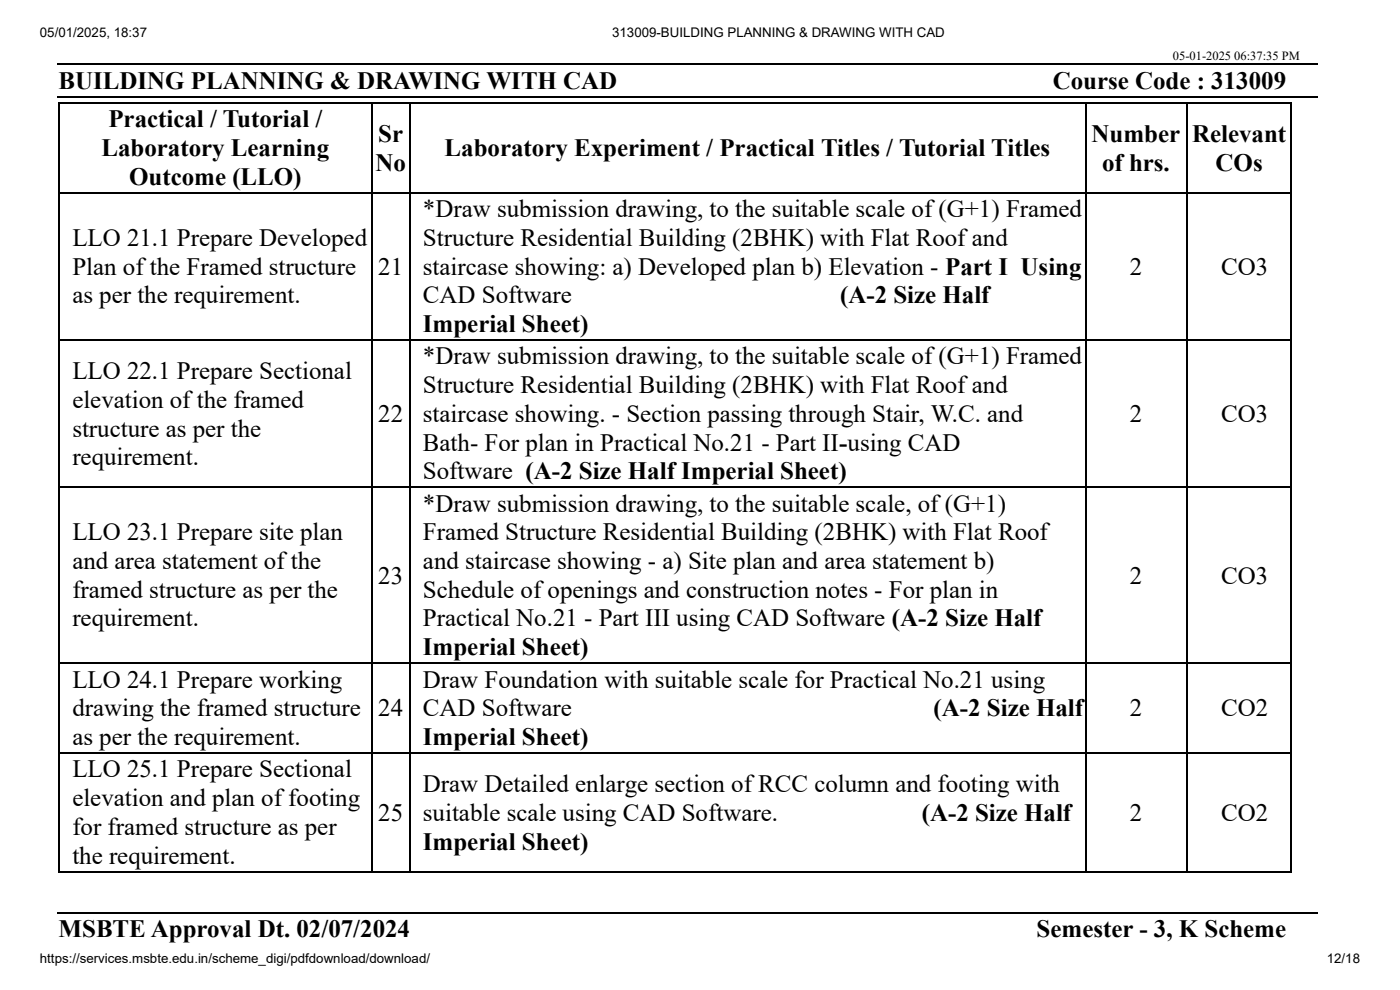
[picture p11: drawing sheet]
<svg xmlns="http://www.w3.org/2000/svg" width="297mm" height="210mm" viewBox="0 0 297 210" stroke-linecap="round" stroke-linejoin="round" font-family="sans-serif">
<defs><g id="words">
<g font-size="5.3">
<text x="12.4" y="18.8">BUILDING PLANNING &amp; DRAWING WITH CAD</text>
<text x="223.3" y="18.8">Course Code : 313009</text>
<text x="23" y="27">Practical / Tutorial /</text>
<text x="21.5" y="33.1">Laboratory Learning</text>
<text x="80.3" y="30.2">Sr</text>
<text x="94.3" y="33.1">Laboratory Experiment / Practical Titles / Tutorial Titles</text>
<text x="231.6" y="30.2">Number</text>
<text x="252.9" y="30.2">Relevant</text>
<text x="27.4" y="39.2">Outcome (LLO)</text>
<text x="79.7" y="36.2">No</text>
<text x="233.8" y="36.2">of hrs.</text>
<text x="257.9" y="36.2">COs</text>
<text x="89.7" y="46">*Draw submission drawing, to the suitable scale of (G+1) Framed</text>
<text x="15.3" y="52.1">LLO 21.1 Prepare Developed</text>
<text x="89.7" y="52.1">Structure Residential Building (2BHK) with Flat Roof and</text>
<text x="15.3" y="58.2">Plan of the Framed structure</text>
<text x="80.3" y="58.2">21</text>
<text x="89.7" y="58.2">staircase showing: a) Developed plan b) Elevation - Part I Using</text>
<text x="239.7" y="58.2">2</text>
<text x="259.1" y="58.2">CO3</text>
<text x="15.3" y="64.3">as per the requirement.</text>
<text x="89.7" y="64.3">CAD Software</text>
<text x="178.2" y="64.3">(A-2 Size Half</text>
<text x="89.7" y="70.4">Imperial Sheet)</text>
<text x="89.7" y="77.3">*Draw submission drawing, to the suitable scale of (G+1) Framed</text>
<text x="15.3" y="80.4">LLO 22.1 Prepare Sectional</text>
<text x="89.7" y="83.3">Structure Residential Building (2BHK) with Flat Roof and</text>
<text x="15.3" y="86.5">elevation of the framed</text>
<text x="80.3" y="89.4">22</text>
<text x="89.7" y="89.4">staircase showing. - Section passing through Stair, W.C. and</text>
<text x="239.7" y="89.4">2</text>
<text x="259.1" y="89.4">CO3</text>
<text x="15.3" y="92.6">structure as per the</text>
<text x="89.7" y="95.5">Bath- For plan in Practical No.21 - Part II-using CAD</text>
<text x="15.3" y="98.7">requirement.</text>
<text x="89.7" y="101.6">Software (A-2 Size Half Imperial Sheet)</text>
<text x="89.7" y="108.5">*Draw submission drawing, to the suitable scale, of (G+1)</text>
<text x="15.3" y="114.6">LLO 23.1 Prepare site plan</text>
<text x="89.7" y="114.6">Framed Structure Residential Building (2BHK) with Flat Roof</text>
<text x="15.3" y="120.7">and area statement of the</text>
<text x="80.3" y="123.8">23</text>
<text x="89.7" y="120.7">and staircase showing - a) Site plan and area statement b)</text>
<text x="239.7" y="123.8">2</text>
<text x="259.1" y="123.8">CO3</text>
<text x="15.3" y="126.7">framed structure as per the</text>
<text x="89.7" y="126.7">Schedule of openings and construction notes - For plan in</text>
<text x="15.3" y="132.8">requirement.</text>
<text x="89.7" y="132.8">Practical No.21 - Part III using CAD Software (A-2 Size Half</text>
<text x="89.7" y="138.9">Imperial Sheet)</text>
<text x="15.3" y="145.8">LLO 24.1 Prepare working</text>
<text x="89.7" y="145.8">Draw Foundation with suitable scale for Practical No.21 using</text>
<text x="15.3" y="151.9">drawing the framed structure</text>
<text x="80.3" y="151.9">24</text>
<text x="89.7" y="151.9">CAD Software</text>
<text x="198.1" y="151.9">(A-2 Size Half</text>
<text x="239.7" y="151.9">2</text>
<text x="259.1" y="151.9">CO2</text>
<text x="15.3" y="158">as per the requirement.</text>
<text x="89.7" y="158">Imperial Sheet)</text>
<text x="15.3" y="164.8">LLO 25.1 Prepare Sectional</text>
<text x="15.3" y="170.9">elevation and plan of footing</text>
<text x="89.7" y="168">Draw Detailed enlarge section of RCC column and footing with</text>
<text x="15.3" y="177">for framed structure as per</text>
<text x="80.3" y="174.1">25</text>
<text x="89.7" y="174.1">suitable scale using CAD Software.</text>
<text x="195.6" y="174.1">(A-2 Size Half</text>
<text x="239.7" y="174.1">2</text>
<text x="259.1" y="174.1">CO2</text>
<text x="15.3" y="183.1">the requirement.</text>
<text x="89.7" y="180.2">Imperial Sheet)</text>
<text x="12.4" y="198.7">MSBTE Approval Dt. 02/07/2024</text>
<text x="219.9" y="198.7">Semester - 3, K Scheme</text>
</g>
<g font-size="2.8">
<text x="8.5" y="7.9">05/01/2025, 18:37</text>
<text x="129.9" y="7.9">313009-BUILDING PLANNING &amp; DRAWING WITH CAD</text>
<text x="8.5" y="204.3">https://services.msbte.edu.in/scheme_digi/pdfdownload/download/</text>
<text x="281.5" y="204.3">12/18</text>
</g>
<text font-size="2.6" x="248.8" y="12.7">05-01-2025 06:37:35 PM</text>
</g></defs>
<g fill="none" stroke="#000" stroke-width=".26">
<path d="M12.2 13.6h267.5M12.2 20.5h267.5M12.4 21.8h261.7M12.6 21.7v163.2M79 21.7v163.2M86.9 21.7v163.2M230.3 21.7v163.2M251.8 21.7v163.2M274 21.7v163.2M12.4 40.9h261.7M12.4 72.1h261.7M12.4 103.3h261.7"/>
<path d="M12.4 140.6h261.7M12.4 159.7h261.7M12.2 193.5h267.5M12.4 184.8h261.7"/>
</g>
<use href="#words"/>
</svg>
